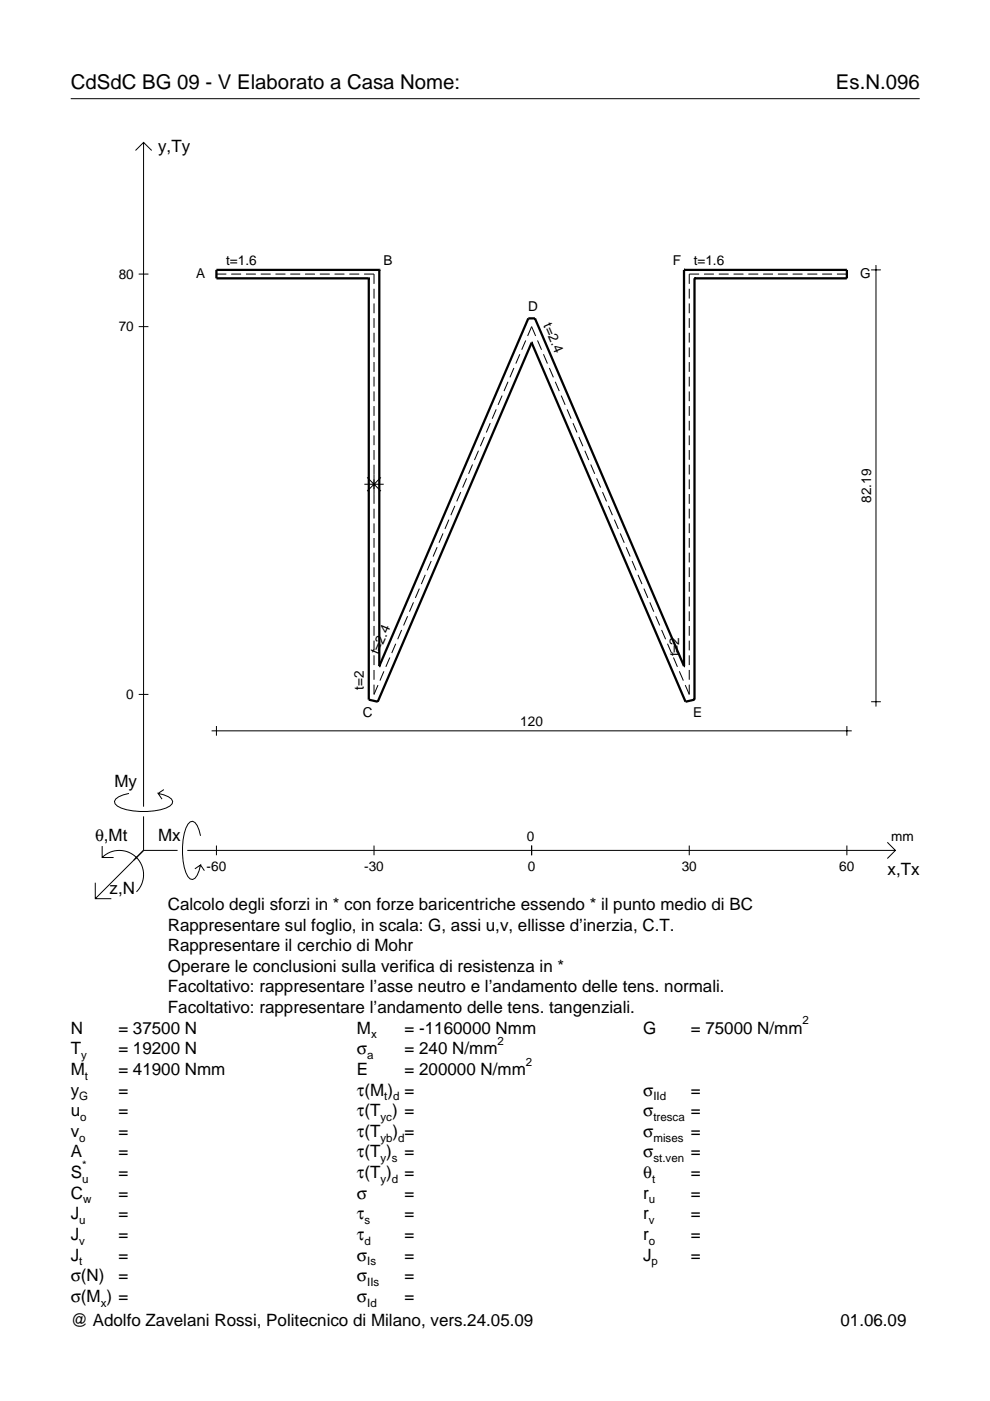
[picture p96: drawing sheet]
<svg xmlns="http://www.w3.org/2000/svg" width="210mm" height="297mm" viewBox="0 0 210 297" stroke-linecap="round" stroke-linejoin="round" font-family="sans-serif">
<defs><g id="words">
<g font-size="4.3">
<text x="15" y="18.9">CdSdC BG 09 - V Elaborato a Casa Nome:</text>
<text x="177.2" y="18.9">Es.N.096</text>
</g>
<g font-size="3.6">
<text x="33.5" y="32.3">y,Ty</text>
<text x="24.3" y="166.9">My</text>
<text x="20.1" y="178.2">θ,Mt</text>
<text x="33.5" y="178.2">Mx</text>
<text x="188.2" y="185.5">x,Tx</text>
<text x="23.2" y="189.6">z,N</text>
<text x="35.6" y="192.9">Calcolo degli sforzi in * con forze baricentriche essendo * il punto medio di BC</text>
<text x="35.6" y="197.3">Rappresentare sul foglio, in scala: G, assi u,v, ellisse d’inerzia, C.T.</text>
<text x="35.6" y="201.7">Rappresentare il cerchio di Mohr</text>
<text x="35.6" y="206">Operare le conclusioni sulla verifica di resistenza in *</text>
<text x="35.6" y="210.4">Facoltativo: rappresentare l’asse neutro e l’andamento delle tens. normali.</text>
<text x="35.6" y="214.8">Facoltativo: rappresentare l’andamento delle tens. tangenziali.</text>
<text x="15" y="219.2">N</text>
<text x="25.1" y="219.2">= 37500 N</text>
<text x="75.7" y="219.2">M</text>
<text x="85.8" y="219.2">= -1160000 Nmm</text>
<text x="136.4" y="219.2">G</text>
<text x="146.5" y="219.2">= 75000 N/mm</text>
<text x="15" y="227.9">M</text>
<text x="15" y="223.5">T</text>
<text x="25.1" y="223.5">= 19200 N</text>
<text x="25.1" y="227.9">= 41900 Nmm</text>
<text x="75.7" y="223.5">σ</text>
<text x="75.7" y="227.9">E</text>
<text x="85.8" y="223.5">= 240 N/mm</text>
<text x="85.8" y="227.9">= 200000 N/mm</text>
<text x="15" y="232.3">y</text>
<text x="25.1" y="232.3">=</text>
<text x="75.7" y="232.3">τ(M ) =</text>
<text x="136.4" y="232.3">σ</text>
<text x="146.5" y="232.3">=</text>
<text x="15" y="236.7">u</text>
<text x="25.1" y="236.7">=</text>
<text x="75.7" y="236.7">τ(T ) =</text>
<text x="136.4" y="236.7">σ</text>
<text x="146.5" y="236.7">=</text>
<text x="15" y="241">v</text>
<text x="15" y="245.4">A</text>
<text x="25.1" y="241">=</text>
<text x="25.1" y="245.4">=</text>
<text x="75.7" y="245.4">τ(T )</text>
<text x="75.7" y="241">τ(T</text>
<text x="83.3" y="241">) =</text>
<text x="85.8" y="245.4">=</text>
<text x="136.4" y="241">σ</text>
<text x="136.4" y="245.4">σ</text>
<text x="146.5" y="241">=</text>
<text x="146.5" y="245.4">=</text>
<text x="15" y="249.8">S</text>
<text x="25.1" y="249.8">=</text>
<text x="75.7" y="249.8">τ(T )</text>
<text x="85.8" y="249.8">=</text>
<text x="136.4" y="249.8">θ</text>
<text x="146.5" y="249.8">=</text>
<text x="15" y="254.2">C</text>
<text x="25.1" y="254.2">=</text>
<text x="75.7" y="254.2">σ</text>
<text x="85.8" y="254.2">=</text>
<text x="136.4" y="254.2">r</text>
<text x="146.5" y="254.2">=</text>
<text x="15" y="258.5">J</text>
<text x="15" y="262.9">J</text>
<text x="25.1" y="258.5">=</text>
<text x="25.1" y="262.9">=</text>
<text x="75.7" y="258.5">τ</text>
<text x="75.7" y="262.9">τ</text>
<text x="85.8" y="258.5">=</text>
<text x="85.8" y="262.9">=</text>
<text x="136.4" y="258.5">r</text>
<text x="136.4" y="262.9">r</text>
<text x="146.5" y="258.5">=</text>
<text x="146.5" y="262.9">=</text>
<text x="15" y="267.3">J</text>
<text x="25.1" y="267.3">=</text>
<text x="75.7" y="267.3">σ</text>
<text x="85.8" y="267.3">=</text>
<text x="136.4" y="267.3">J</text>
<text x="146.5" y="267.3">=</text>
<text x="15" y="271.7">σ(N)</text>
<text x="25.1" y="271.7">=</text>
<text x="75.7" y="271.7">σ</text>
<text x="85.8" y="271.7">=</text>
<text x="15" y="281.2">@ Adolfo Zavelani Rossi, Politecnico di Milano, vers.24.05.09</text>
<text x="15" y="276">σ(M ) =</text>
<text x="75.7" y="276">σ</text>
<text x="85.8" y="276">=</text>
<text x="178.2" y="281.2">01.06.09</text>
</g>
<g font-size="2.9">
<text x="25.2" y="59.1">80</text>
<text x="41.6" y="59">A</text>
<text x="47.9" y="56.2">t=1.6</text>
<text x="81.3" y="56.3">B</text>
<text x="142.6" y="56.3">F</text>
<text x="147.1" y="56.2">t=1.6</text>
<text x="182.4" y="59">G</text>
<text x="112" y="65.9">D</text>
<text x="25.2" y="70.3">70</text>
<text x="115.2" y="69" transform="rotate(67 115.2 69)">t=2.4</text>
<text x="184.7" y="106.6" transform="rotate(-90 184.7 106.6)">82.19</text>
<text x="80.3" y="138.9" transform="rotate(-67 80.3 138.9)">t=2.4</text>
<text x="144" y="139.2" transform="rotate(-90 144 139.2)">t=2</text>
<text x="26.8" y="148.2">0</text>
<text x="77.2" y="146.3" transform="rotate(-90 77.2 146.3)">t=2</text>
<text x="76.9" y="152">C</text>
<text x="110.3" y="153.9">120</text>
<text x="147" y="152">E</text>
<text x="111.7" y="178.2">0</text>
<text x="189" y="178.2">mm</text>
<text x="43.8" y="184.7">-60</text>
<text x="77.2" y="184.7">-30</text>
<text x="111.9" y="184.7">0</text>
<text x="144.5" y="184.7">30</text>
<text x="178" y="184.7">60</text>
</g>
<g font-size="2.4">
<text x="78.7" y="220.2">x</text>
<text x="105.5" y="221.5">2</text>
<text x="170.2" y="217.2">2</text>
<text x="17.2" y="224.5">y</text>
<text x="77.9" y="224.5">a</text>
<text x="111.5" y="225.9">2</text>
<text x="16.8" y="233.3">G</text>
<text x="18" y="228.9">t</text>
<text x="81.5" y="233.3">t d</text>
<text x="138.5" y="233.3">IId</text>
<text x="17" y="237.7">o</text>
<text x="80.7" y="237.7">yc</text>
<text x="138.5" y="237.7">tresca</text>
<text x="16.8" y="242">o</text>
<text x="80.7" y="242">yb d</text>
<text x="138.5" y="242">mises</text>
<text x="17.4" y="250.8">u</text>
<text x="17.4" y="247.8">*</text>
<text x="80.7" y="246.4">y s</text>
<text x="80.7" y="250.8">y d</text>
<text x="138.2" y="250.8">t</text>
<text x="138.5" y="246.4">st.ven</text>
<text x="17.6" y="255.2">w</text>
<text x="137.6" y="255.2">u</text>
<text x="16.8" y="259.5">u</text>
<text x="16.8" y="263.9">v</text>
<text x="77.3" y="259.5">s</text>
<text x="77.3" y="263.9">d</text>
<text x="137.6" y="259.5">v</text>
<text x="137.6" y="263.9">o</text>
<text x="16.8" y="268.3">t</text>
<text x="77.9" y="268.3">Is</text>
<text x="138.2" y="268.3">p</text>
<text x="77.9" y="272.7">IIs</text>
<text x="21.4" y="277">x</text>
<text x="77.9" y="277">Id</text>
</g>
</g></defs>
<g fill="none" stroke="#000" stroke-width=".21">
<path d="M15 20.9h180M28.7 31.9l1.7-1.7 1.8 1.7M30.4 30.2v140.8M29.4 58.1h2.1M45.9 58.1h2.1M49 58.1h2.1M52.1 58.1h2.1M55.3 58.1h2.1M58.4 58.1h2.1M61.5 58.1h2.1M64.7 58.1h2.1M67.8 58.1h2.1"/>
<path d="M70.9 58.1h2.1M74.1 58.1h2.1M77.2 58.1h2.1v2.1M148.2 58.1h-2.1v2.1M149.3 58.1h2.1M152.4 58.1h2.1M155.5 58.1h2.1M158.7 58.1h2.1M161.8 58.1h2.1M164.9 58.1h2.1M168.1 58.1h2.1M171.2 58.1h2.1"/>
<path d="M174.3 58.1h2.1M177.4 58.1h2.2M184.7 57.2h2.1M185.7 56.2v93.6M29.4 69.3h2.1M79.3 61.2v2.1M79.3 64.3v2.1M79.3 67.4v2.1M79.3 70.6v2M79.3 73.7v2M79.3 76.8v2M79.3 79.9v2.1"/>
<path d="M109 78l-.9 2M110.2 75.1l-.8 2M111.5 72.2l-.9 2M111.9 71.2l.8-1.9 .9 1.9M114 72.2l.8 2M115.2 75.1l.9 2M116.5 78l.8 2M146.1 61.2v2.1M146.1 64.3v2.1M146.1 67.4v2.1M146.1 70.6v2M146.1 73.7v2"/>
<path d="M146.1 76.8v2M146.1 79.9v2.1M79.3 83v2.1M79.3 86.1v2.1M79.3 89.2v2.1M79.3 92.3v2.1M79.3 95.4v2.1M79.3 98.5v8.3M100.2 98.5l-.9 2M101.4 95.6l-.8 1.9M102.7 92.6l-.9 2M103.9 89.7l-.8 2"/>
<path d="M105.2 86.8l-.8 2M106.5 83.9l-.9 1.9M107.7 80.9l-.8 2M117.7 80.9l.9 2M119 83.9l.8 1.9M120.2 86.8l.9 2M121.5 89.7l.8 2M122.7 92.6l.9 2M124 95.6l.8 1.9M125.2 98.5l.9 2M146.1 83v2.1M146.1 86.1v2.1"/>
<path d="M146.1 89.2v2.1M146.1 92.3v2.1M146.1 95.4v2.1M146.1 98.5v2.1M77.2 102.7h4.2M77.8 101.2l3 2.9M79.3 107.9v2M79.3 111v2M79.3 114.1v2M79.3 117.2v2.1M80.8 101.2l-3 2.9M91.4 118.9l-.8 2"/>
<path d="M92.7 116l-.9 2M93.9 113.1l-.8 2M95.2 110.2l-.9 2M96.4 107.3l-.8 1.9M97.7 104.3l-.9 2M98.9 101.4l-.8 2M126.5 101.4l.8 2M127.7 104.3l.9 2M129 107.3l.8 1.9M130.3 110.2l.8 2M131.5 113.1l.9 2M132.8 116l.8 2"/>
<path d="M134 118.9l.9 2M146.1 101.6v2.1M146.1 104.7v2.1M146.1 107.9v2M146.1 111v2M146.1 114.1v2M146.1 117.2v2.1M79.3 120.3v2.1M79.3 123.4v2.1M79.3 126.5v2.1M79.3 129.6v2.1M79.3 132.7v2.1"/>
<path d="M79.3 135.8v2.1M79.3 138.9v2.1M82.7 139.4l-.9 2M83.9 136.5l-.8 2M85.2 133.6l-.9 1.9M86.4 130.6l-.8 2M87.7 127.7l-.9 2M88.9 124.8l-.8 2M90.2 121.9l-.9 1.9M135.3 121.9l.8 1.9M136.5 124.8l.9 2M137.8 127.7l.8 2"/>
<path d="M139 130.6l.9 2M140.3 133.6l.8 1.9M141.5 136.5l.9 2M142.8 139.4l.8 2M146.1 120.3v2.1M146.1 123.4v2.1M146.1 126.5v2.1M146.1 129.6v2.1M146.1 132.7v2.1M146.1 135.8v2.1M146.1 138.9v2.1M29.4 147.2h2.1"/>
<path d="M44.9 155h135.7M45.9 153.9v2.1M79.3 142v2.1M79.3 145.2v2l.8-1.9M81.4 142.3l-.8 2M144 142.3l.9 2M146.1 142v2.1M146.1 145.2v2l-.8-1.9M179.6 153.9v2.1M184.7 148.8h2.1M21.7 179.4v2.4h2.4M27.3 168.2a3.6 3.6 0 0 0-3 1.7l.1 .5a5.6 5.6 0 0 0 3.8 1.5 13.4 13.4 0 0 0 7.8-1l.5-.5 .1-.5a3.6 3.6 0 0 0-3.1-1.7l.8 1.2"/>
<path d="M30.4 173.1v7.2M34.7 167.4l-1.2 .8M42.5 177.2a3.6 3.6 0 0 0-1.7-3.1l-.5 .2a5.7 5.7 0 0 0-1.5 3.7 13.3 13.3 0 0 0 1 7.9l.5 .5 .5 .1a3.6 3.6 0 0 0 1.7-3.1l-1.2 .8M45.9 179.3v2M79.3 179.3v2M112.7 179.3v2M146.1 179.3v2M179.6 179.3v2M188.1 178.6l1.7 1.7-1.7 1.7M20.2 187.2v3.3h3.4M21.7 181.8a5.1 5.1 0 0 1 7.2 0 5.1 5.1 0 0 1 0 7.3M30.4 180.3l-10.2 10.2"/>
<path d="M30.4 180.3h7.2M39.7 180.3h150.1M42.5 183.4l.8 1.2"/>
</g>
<g fill="none" stroke="#000" stroke-width=".48">
<path d="M78.2 59h.1M78.2 59v89.3l1.9 .5 32.6-76.1M80.4 57.2h.1M80.4 57.2h-34.5v1.8h32.3M80.4 57.2v84M145 57.2h.1M145 57.2h34.6v1.8h-32.4M145 57.2v84M147.2 59h.1M147.2 59v89.3l-1.9 .5-32.6-76.1M112.7 72.7h.1M80.4 141.2h.1"/>
<path d="M80.4 141.2l31.6-73.7h1.4l31.6 73.7M145 141.2h.1"/>
</g>
<use href="#words"/>
</svg>
